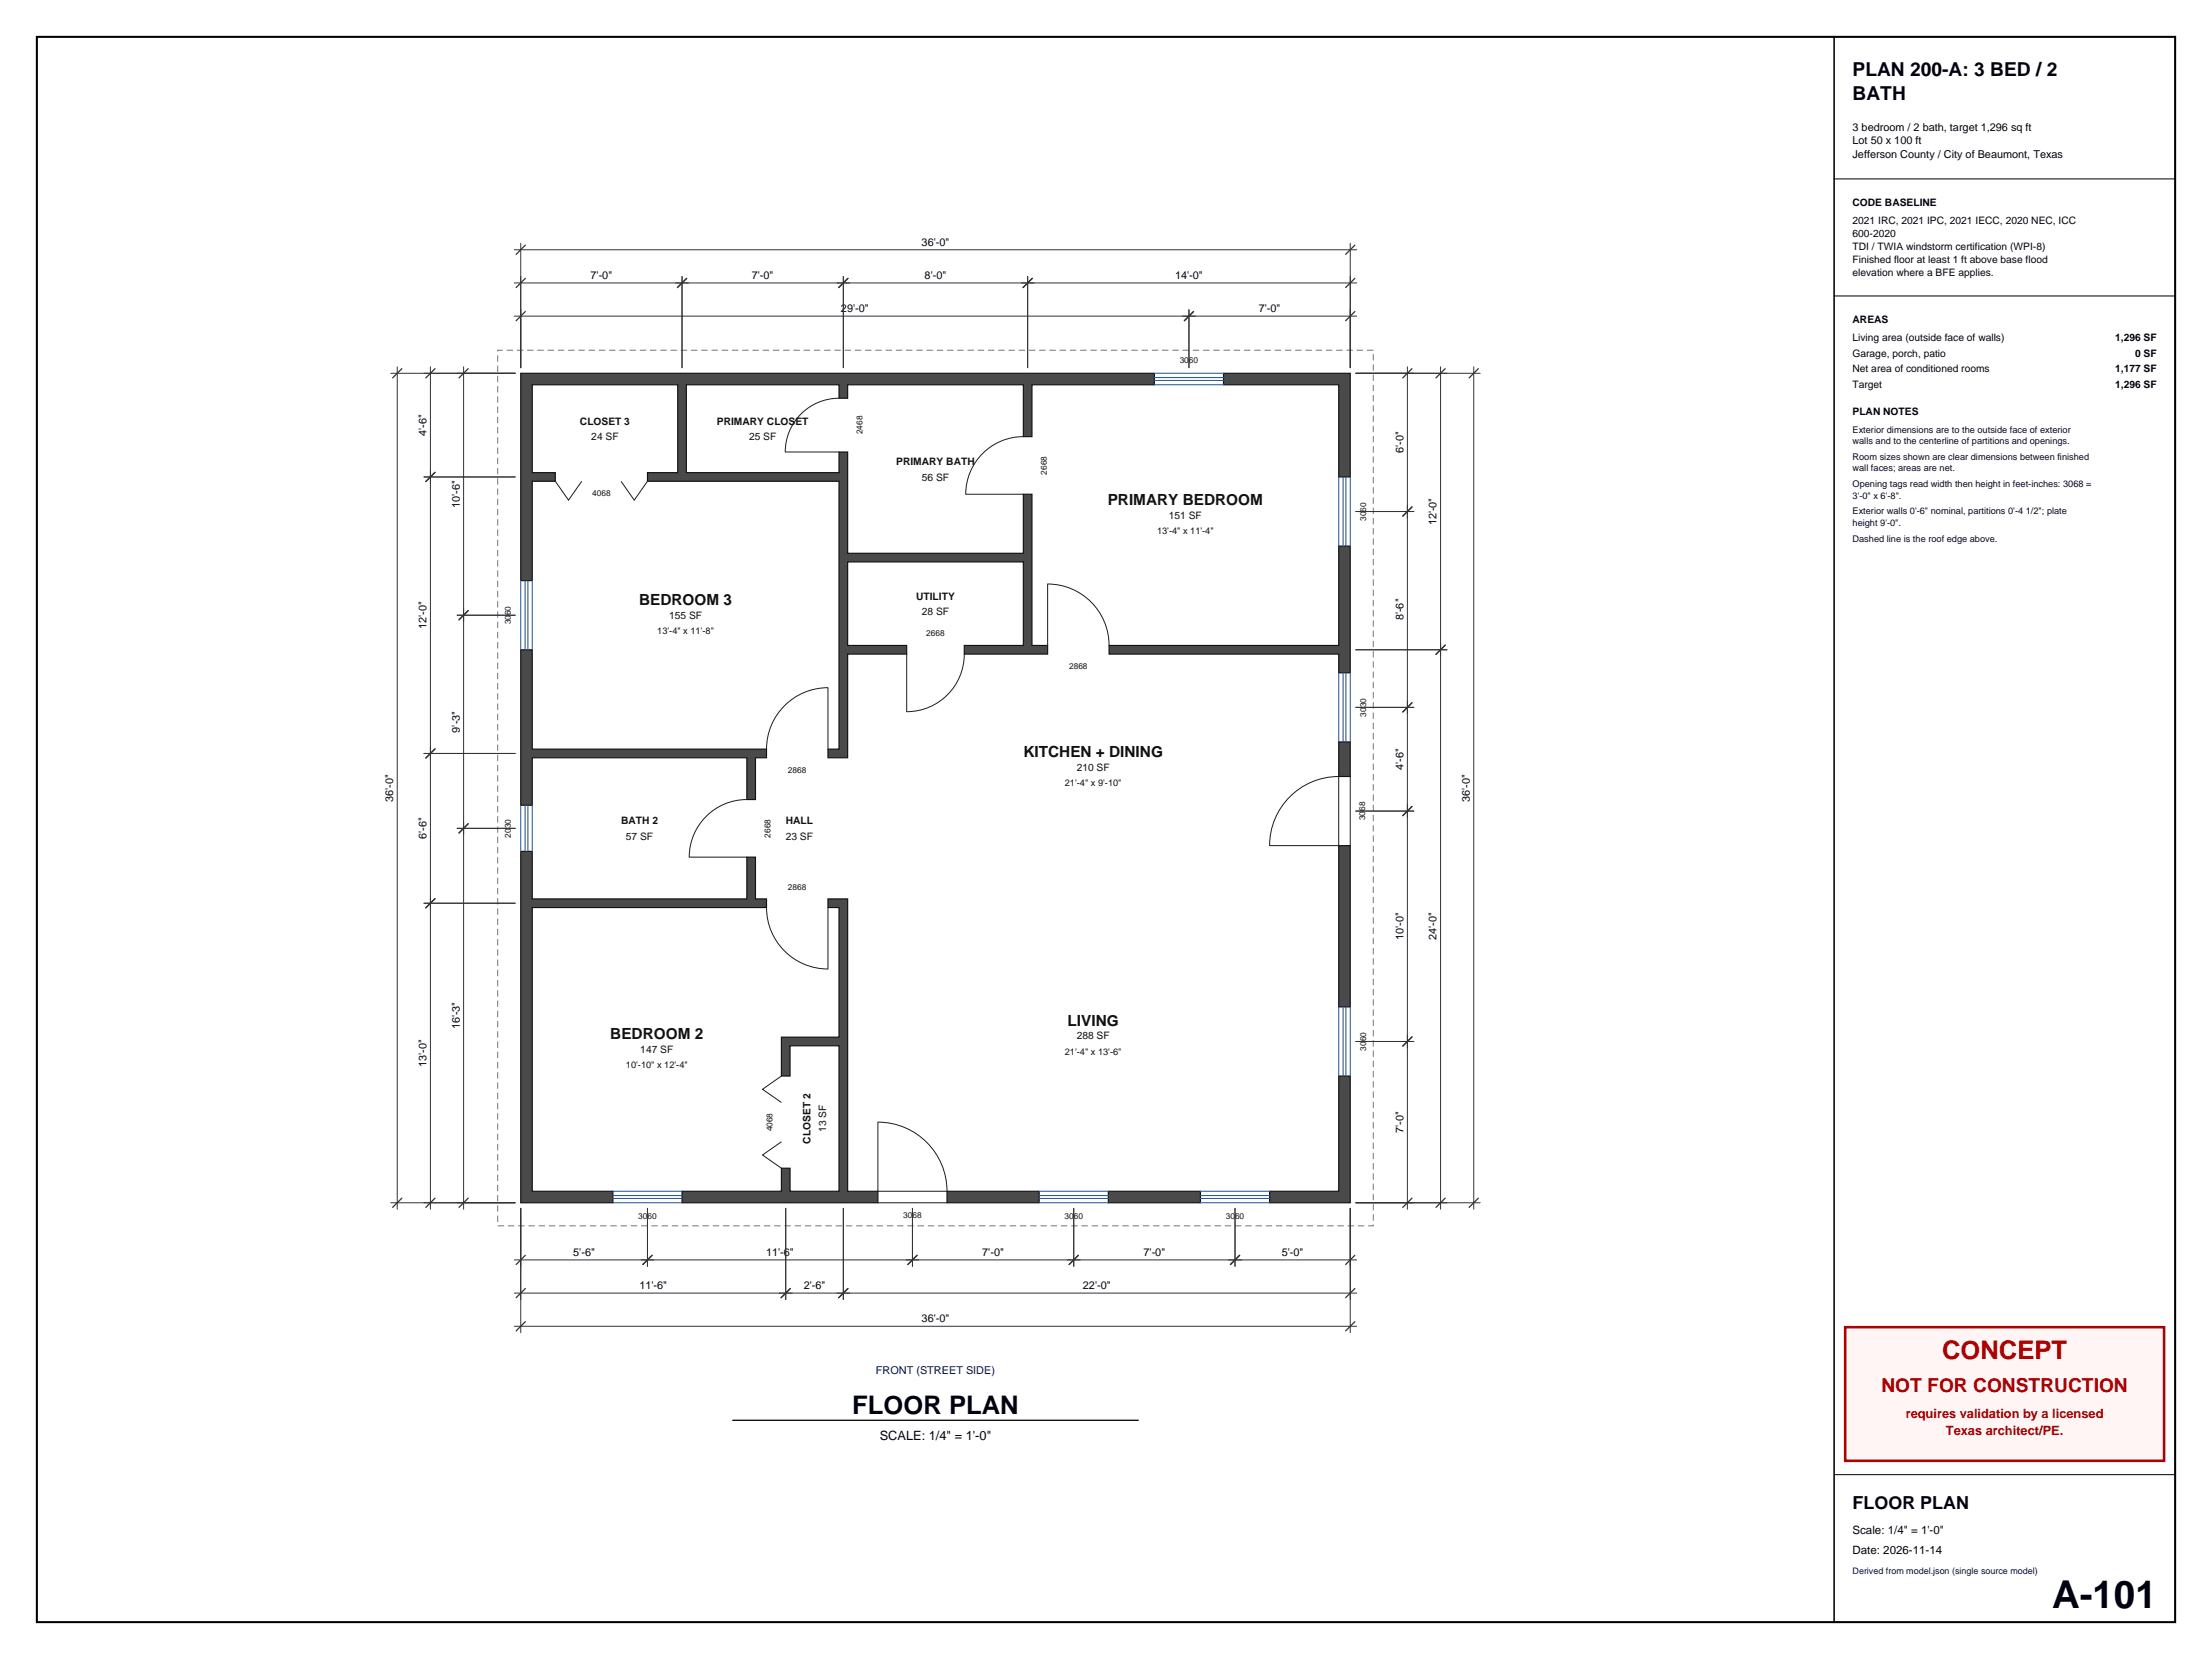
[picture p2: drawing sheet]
<svg xmlns="http://www.w3.org/2000/svg" width="610mm" height="457mm" viewBox="0 0 610 457" stroke-linecap="round" stroke-linejoin="round" font-family="sans-serif">
<defs><g id="words">
<text font-size="10.6" fill="#000111" x="565.5" y="443.2">A-101</text>
<text font-size="7.1" fill="#b00000" x="535.2" y="374.6">CONCEPT</text>
<text font-size="7.1" fill="#000111" x="234.9" y="389.6">FLOOR PLAN</text>
<g font-size="5.3" fill="#000111">
<text x="510.5" y="21">PLAN 200-A: 3 BED / 2</text>
<text x="510.5" y="27.6">BATH</text>
</g>
<text font-size="5.3" fill="#b00000" x="518.5" y="383.7">NOT FOR CONSTRUCTION</text>
<text font-size="4.9" fill="#000111" x="510.5" y="415.8">FLOOR PLAN</text>
<g font-size="4.2" fill="#111">
<text x="305.3" y="139.2">PRIMARY BEDROOM</text>
<text x="176.1" y="166.8">BEDROOM 3</text>
<text x="282" y="208.6">KITCHEN + DINING</text>
<text x="168.2" y="286.4">BEDROOM 2</text>
<text x="294.2" y="282.6">LIVING</text>
</g>
<g font-size="3.5" fill="#b00000">
<text x="525.2" y="390.8">requires validation by a licensed</text>
<text x="536.3" y="395.6">Texas architect/PE.</text>
</g>
<text font-size="3.5" fill="#000111" x="242.4" y="396.7">SCALE: 1/4&quot; = 1'-0&quot;</text>
<g font-size="3.2" fill="#000111">
<text x="510.5" y="422.8">Scale: 1/4&quot; = 1'-0&quot;</text>
<text x="510.5" y="428.4">Date: 2026-11-14</text>
</g>
<g font-size="3" fill="#000111">
<text x="510.5" y="36">3 bedroom / 2 bath, target 1,296 sq ft</text>
<text x="510.5" y="39.8">Lot 50 x 100 ft</text>
<text x="510.5" y="43.6">Jefferson County / City of Beaumont, Texas</text>
<text x="254" y="67.8">36'-0&quot;</text>
<text x="162.7" y="76.9">7'-0&quot;</text>
<text x="207.2" y="76.9">7'-0&quot;</text>
<text x="254.8" y="76.9">8'-0&quot;</text>
<text x="323.8" y="76.9">14'-0&quot;</text>
<text x="231.8" y="86">29'-0&quot;</text>
<text x="346.9" y="86">7'-0&quot;</text>
<text x="117.5" y="120.1" transform="rotate(-90 117.5 120.1)">4'-6&quot;</text>
<text x="386.8" y="124.9" transform="rotate(-90 386.8 124.9)">6'-0&quot;</text>
<text x="126.7" y="140" transform="rotate(-90 126.7 140)">10'-6&quot;</text>
<text x="395.9" y="144.8" transform="rotate(-90 395.9 144.8)">12'-0&quot;</text>
<text x="117.5" y="173.4" transform="rotate(-90 117.5 173.4)">12'-0&quot;</text>
<text x="386.8" y="170.9" transform="rotate(-90 386.8 170.9)">8'-6&quot;</text>
<text x="126.7" y="201.9" transform="rotate(-90 126.7 201.9)">9'-3&quot;</text>
<text x="386.8" y="212.2" transform="rotate(-90 386.8 212.2)">4'-6&quot;</text>
<text x="108.4" y="221" transform="rotate(-90 108.4 221)">36'-0&quot;</text>
<text x="405.1" y="221" transform="rotate(-90 405.1 221)">36'-0&quot;</text>
<text x="117.5" y="231.3" transform="rotate(-90 117.5 231.3)">6'-6&quot;</text>
<text x="386.8" y="259.1" transform="rotate(-90 386.8 259.1)">10'-0&quot;</text>
<text x="395.9" y="259.1" transform="rotate(-90 395.9 259.1)">24'-0&quot;</text>
<text x="126.7" y="283.7" transform="rotate(-90 126.7 283.7)">16'-3&quot;</text>
<text x="117.5" y="294" transform="rotate(-90 117.5 294)">13'-0&quot;</text>
<text x="386.8" y="312.2" transform="rotate(-90 386.8 312.2)">7'-0&quot;</text>
<text x="158" y="346.1">5'-6&quot;</text>
<text x="211.1" y="346.1">11'-6&quot;</text>
<text x="270.7" y="346.1">7'-0&quot;</text>
<text x="315.1" y="346.1">7'-0&quot;</text>
<text x="353.2" y="346.1">5'-0&quot;</text>
<text x="176.2" y="355.3">11'-6&quot;</text>
<text x="221.5" y="355.3">2'-6&quot;</text>
<text x="298.4" y="355.3">22'-0&quot;</text>
<text x="254" y="364.4">36'-0&quot;</text>
</g>
<text font-size="3" fill="#000555" x="241.4" y="378.8">FRONT (STREET SIDE)</text>
<g font-size="2.8" fill="#000111">
<text x="510.5" y="56.7">CODE BASELINE</text>
<text x="510.5" y="61.8">2021 IRC, 2021 IPC, 2021 IECC, 2020 NEC, ICC</text>
<text x="510.5" y="65.3">600-2020</text>
<text x="510.5" y="68.9">TDI / TWIA windstorm certification (WPI-8)</text>
<text x="510.5" y="72.4">Finished floor at least 1 ft above base flood</text>
<text x="510.5" y="76">elevation where a BFE applies.</text>
<text x="510.5" y="88.9">AREAS</text>
<text x="510.5" y="94">Living area (outside face of walls)</text>
<text x="582.9" y="94">1,296 SF</text>
<text x="510.5" y="98.3">Garage, porch, patio</text>
<text x="588.4" y="98.3">0 SF</text>
<text x="510.5" y="102.6">Net area of conditioned rooms</text>
<text x="510.5" y="107">Target</text>
<text x="582.9" y="102.6">1,177 SF</text>
<text x="582.9" y="107">1,296 SF</text>
<text x="510.5" y="114.3">PLAN NOTES</text>
</g>
<g font-size="2.8" fill="#111">
<text x="159.8" y="117">CLOSET 3</text>
<text x="197.6" y="117">PRIMARY CLOSET</text>
<text x="163" y="121.3">24 SF</text>
<text x="206.4" y="121.3">25 SF</text>
<text x="247" y="128.1">PRIMARY BATH</text>
<text x="254" y="132.4">56 SF</text>
<text x="322.1" y="143">151 SF</text>
<text x="252.5" y="165.2">UTILITY</text>
<text x="184.4" y="170.6">155 SF</text>
<text x="254" y="169.5">28 SF</text>
<text x="296.7" y="212.4">210 SF</text>
<text x="171.2" y="227.1">BATH 2</text>
<text x="216.5" y="227.1">HALL</text>
<text x="172.5" y="231.5">57 SF</text>
<text x="216.5" y="231.5">23 SF</text>
<text x="296.7" y="286.4">288 SF</text>
<text x="176.5" y="290.2">147 SF</text>
<text x="223.3" y="315.2" transform="rotate(-90 223.3 315.2)">CLOSET 2</text>
<text x="227.6" y="312" transform="rotate(-90 227.6 312)">13 SF</text>
</g>
<g font-size="2.5" fill="#000333">
<text x="510.5" y="119.3">Exterior dimensions are to the outside face of exterior</text>
<text x="510.5" y="122.4">walls and to the centerline of partitions and openings.</text>
<text x="510.5" y="126.8">Room sizes shown are clear dimensions between finished</text>
<text x="510.5" y="129.9">wall faces; areas are net.</text>
<text x="510.5" y="134.3">Opening tags read width then height in feet-inches: 3068 =</text>
<text x="510.5" y="137.4">3'-0&quot; x 6'-8&quot;.</text>
<text x="510.5" y="141.8">Exterior walls 0'-6&quot; nominal, partitions 0'-4 1/2&quot;; plate</text>
<text x="510.5" y="144.9">height 9'-0&quot;.</text>
<text x="510.5" y="149.3">Dashed line is the roof edge above.</text>
</g>
<g font-size="2.5" fill="#111">
<text x="318.9" y="147.2">13'-4&quot; x 11'-4&quot;</text>
<text x="181.1" y="174.8">13'-4&quot; x 11'-8&quot;</text>
<text x="293.5" y="216.6">21'-4&quot; x 9'-10&quot;</text>
<text x="293.5" y="290.7">21'-4&quot; x 13'-6&quot;</text>
<text x="172.5" y="294.4">10'-10&quot; x 12'-4&quot;</text>
</g>
<text font-size="2.5" fill="#000555" x="510.5" y="433.7">Derived from model.json (single source model)</text>
<g font-size="2.3" fill="#111">
<text x="325.1" y="100.1">3060</text>
<text x="237.7" y="119.7" transform="rotate(-90 237.7 119.7)">2468</text>
<text x="288.5" y="130.8" transform="rotate(-90 288.5 130.8)">2668</text>
<text x="163.2" y="136.8">4068</text>
<text x="376.5" y="143.5" transform="rotate(-90 376.5 143.5)">3060</text>
<text x="140.8" y="172.1" transform="rotate(-90 140.8 172.1)">3060</text>
<text x="255.3" y="175.4">2668</text>
<text x="294.6" y="184.4">2868</text>
<text x="376.5" y="197.5" transform="rotate(-90 376.5 197.5)">3030</text>
<text x="217.2" y="213">2868</text>
<text x="376.2" y="226.1" transform="rotate(-90 376.2 226.1)">3068</text>
<text x="140.8" y="230.8" transform="rotate(-90 140.8 230.8)">2030</text>
<text x="212.3" y="230.8" transform="rotate(-90 212.3 230.8)">2668</text>
<text x="217.2" y="245.3">2868</text>
<text x="376.5" y="289.6" transform="rotate(-90 376.5 289.6)">3060</text>
<text x="212.9" y="311.8" transform="rotate(-90 212.9 311.8)">4068</text>
<text x="175.9" y="335.9">3060</text>
<text x="248.9" y="335.6">3068</text>
<text x="293.4" y="335.9">3060</text>
<text x="337.8" y="335.9">3060</text>
</g>
</g></defs>
<path d="M10.2 10.2h589.2v436.8h-589.2z" fill="none" stroke="#000" stroke-width=".56"/>
<path d="M505.5 10.2v436.8" fill="none" stroke="#000" stroke-width=".42"/>
<path d="M505.5 49.3h93.9M505.5 81.6h93.9" fill="none" stroke="#000" stroke-width=".28"/>
<path d="M508.5 365.8h87.9v36.8h-87.9z" fill-rule="evenodd" fill="#fff5f5" stroke="#b00000" stroke-width=".71" stroke-linecap="butt"/>
<path d="M505.5 406.4h93.9" fill="none" stroke="#000" stroke-width=".28"/>
<g fill="#4a4a4a" stroke="#111" stroke-width=".32">
<path d="M143.5 102.9h174.6v3.1h-33.7v14.3h-2.4v-14.3h-48.4v3.7h-2.4v-3.7h-42v24.3h42v-5.7h2.4v27.9h48.4v-16.3h2.4v41.7h4.3v2.4h-23v-2.4h16.3v-23h-48.4v23h16.3v2.4h-16.3v28.5h-5.4v-2.3h3v-73.9h-52.8v-2.3h8.4v-24.3h-40.1v24.3h6.3v2.3h-6.3v27.4h-3.2z" fill-rule="evenodd"/>
<path d="M143.5 179.1h3.2v27.4h64.5v2.3h-3v11.5h-2.4v-11.5h-59.1v13.1h-3.2z" fill-rule="evenodd"/>
<path d="M143.5 234.6h3.2v13.1h59.1v-11.5h2.4v11.5h3v2.4h-64.5v78.2h22.2v3.2h-25.4z" fill-rule="evenodd"/>
<path d="M228.2 247.7h5.4v80.6h8.3v3.2h-53.9v-3.2h27.3v-6.4h2.4v6.4h13.5v-40.1h-13.5v8.3h-2.4v-10.7h15.9v-35.7h-3z" fill-rule="evenodd"/>
<path d="M337.2 102.9h34.9v28.5h-3.2v-25.4h-31.7z" fill-rule="evenodd"/>
<path d="M305.6 177.9h63.3v-27.4h3.2v34.9h-3.2v-5.1h-63.3z" fill-rule="evenodd"/>
<path d="M368.9 204.5h3.2v9.5h-3.2z" fill-rule="evenodd"/>
<path d="M261 328.3h25.4v3.2h-25.4z" fill-rule="evenodd"/>
<path d="M368.9 233h3.2v44.5h-3.2z" fill-rule="evenodd"/>
<path d="M368.9 296.5h3.2v35h-22.2v-3.2h19z" fill-rule="evenodd"/>
<path d="M305.4 328.3h25.4v3.2h-25.4z" fill-rule="evenodd"/>
</g>
<g fill="none" stroke="#1d1d1d" stroke-width=".28">
<path d="M231.2 109.7a14.8 14.8 0 0 0-14.8 14.9h14.8M153 132.6l3.7 5.2 3.6-5.2M171.2 132.6l3.6 5.2 3.6-5.2M282 120.3a15.9 15.9 0 0 0-15.9 15.9h15.9M288.7 177.9v-17a16.9 16.9 0 0 1 16.9 17M249.9 180.3v15.8a15.9 15.9 0 0 0 15.8-15.8M211.2 206.5a16.9 16.9 0 0 1 17-17v17M355.5 219.6a19 19 0 0 1 13.4-5.6v19h-19a19 19 0 0 1 5.6-13.4zM372.1 214v19M205.8 220.3a15.9 15.9 0 0 0-15.9 15.9h15.9M211.2 250.1a16.9 16.9 0 0 0 17 16.9v-16.9M215.3 296.5l-5.2 3.7 5.2 3.6"/>
<path d="M215.3 314.7l-5.2 3.6 5.2 3.6M241.9 309.2a19 19 0 0 1 19.1 19.1h-19.1zM241.9 331.5h19.1"/>
</g>
<g fill="none" stroke="#1558a6" stroke-width=".28">
<path d="M318.1 102.9h19.1M318.1 106h19.1M318.1 104.1h19.1M318.1 104.9h19.1M368.9 131.4v19.1M370.1 131.4v19.1M370.9 131.4v19.1M372.1 131.4v19.1M143.5 160v19.1M144.7 160v19.1M145.5 160v19.1M146.7 160v19.1"/>
<path d="M368.9 185.4v19.1M370.1 185.4v19.1M370.9 185.4v19.1M372.1 185.4v19.1M143.5 221.9v12.7M144.7 221.9v12.7M145.5 221.9v12.7M146.7 221.9v12.7M368.9 277.5v19M370.1 277.5v19M370.9 277.5v19M372.1 277.5v19"/>
<path d="M168.9 331.5h19.1M168.9 328.3h19.1M168.9 330.3h19.1M168.9 329.5h19.1M286.4 331.5h19M286.4 328.3h19M286.4 330.3h19M286.4 329.5h19M330.8 331.5h19.1M330.8 328.3h19.1M330.8 330.3h19.1M330.8 329.5h19.1"/>
</g>
<path d="M137.2 96.5h241.3v241.3h-241.3z" fill="none" stroke="#777" stroke-width=".28" stroke-dasharray="1.8 1.1" stroke-linecap="butt"/>
<g fill="none" stroke="#333" stroke-width=".28">
<path d="M141.7 78h232.2M141.7 68.8h232.2M143.5 67.1v34.2M188 76.2v25.1M232.4 76.2v25.1M283.2 76.2v25.1M372.1 67.1v34.2M141.7 87.1h232.2M327.7 85.3v16M107.7 102.9h34.3M109.5 101.1v232.1M118.6 101.1v232.1"/>
<path d="M127.8 101.1v232.1M373.6 102.9h34.3M387.9 101.1v232.1M397 101.1v232.1M406.1 101.1v232.1M116.8 131.4h25.2M373.6 141h16M126 169.5h16M373.6 179.1h25.2M373.6 194.9h16M116.8 207.6h25.2M126 228.3h16"/>
<path d="M373.6 223.5h16M116.8 248.9h25.2M373.6 287h16M107.7 331.5h34.3M143.5 333v34.3M178.4 333v16M216.5 333v25.1M232.4 333v25.1M251.5 333v16M295.9 333v16M340.4 333v16M372.1 333v34.3"/>
<path d="M373.6 331.5h34.3M141.7 347.2h232.2M141.7 356.4h232.2M141.7 365.5h232.2"/>
</g>
<g fill="none" stroke="#333" stroke-width=".35">
<path d="M144.8 76.7l-2.6 2.5M144.8 67.6l-2.6 2.5M189.2 76.7l-2.5 2.5M233.7 76.7l-2.6 2.5M284.5 76.7l-2.6 2.5M373.4 76.7l-2.6 2.5M373.4 67.6l-2.6 2.5M144.8 85.9l-2.6 2.5M328.9 85.9l-2.5 2.5M373.4 85.9l-2.6 2.5M110.7 101.6l-2.5 2.5M119.9 101.6l-2.6 2.5"/>
<path d="M129 101.6l-2.5 2.5M389.1 101.6l-2.5 2.5M398.3 101.6l-2.6 2.5M407.4 101.6l-2.5 2.5M119.9 130.2l-2.6 2.5M389.1 139.7l-2.5 2.5M129 168.3l-2.5 2.5M398.3 177.8l-2.6 2.5M389.1 193.7l-2.5 2.5M119.9 206.4l-2.6 2.5M129 227l-2.5 2.6M389.1 222.2l-2.5 2.6"/>
<path d="M119.9 247.6l-2.6 2.6M389.1 285.7l-2.5 2.6M110.7 330.2l-2.5 2.5M119.9 330.2l-2.6 2.5M129 330.2l-2.5 2.5M389.1 330.2l-2.5 2.5M398.3 330.2l-2.6 2.5M407.4 330.2l-2.5 2.5M144.8 345.9l-2.6 2.6M144.8 355.1l-2.6 2.5M179.7 345.9l-2.5 2.6M217.8 355.1l-2.5 2.5"/>
<path d="M233.7 355.1l-2.6 2.5M252.7 345.9l-2.5 2.6M297.2 345.9l-2.6 2.6M341.6 345.9l-2.5 2.6M373.4 345.9l-2.6 2.6M373.4 355.1l-2.6 2.5M144.8 364.2l-2.6 2.6M373.4 364.2l-2.6 2.6"/>
</g>
<path d="M201.9 391.4h111.8" fill="none" stroke="#000" stroke-width=".35"/>
<use href="#words"/>
</svg>
